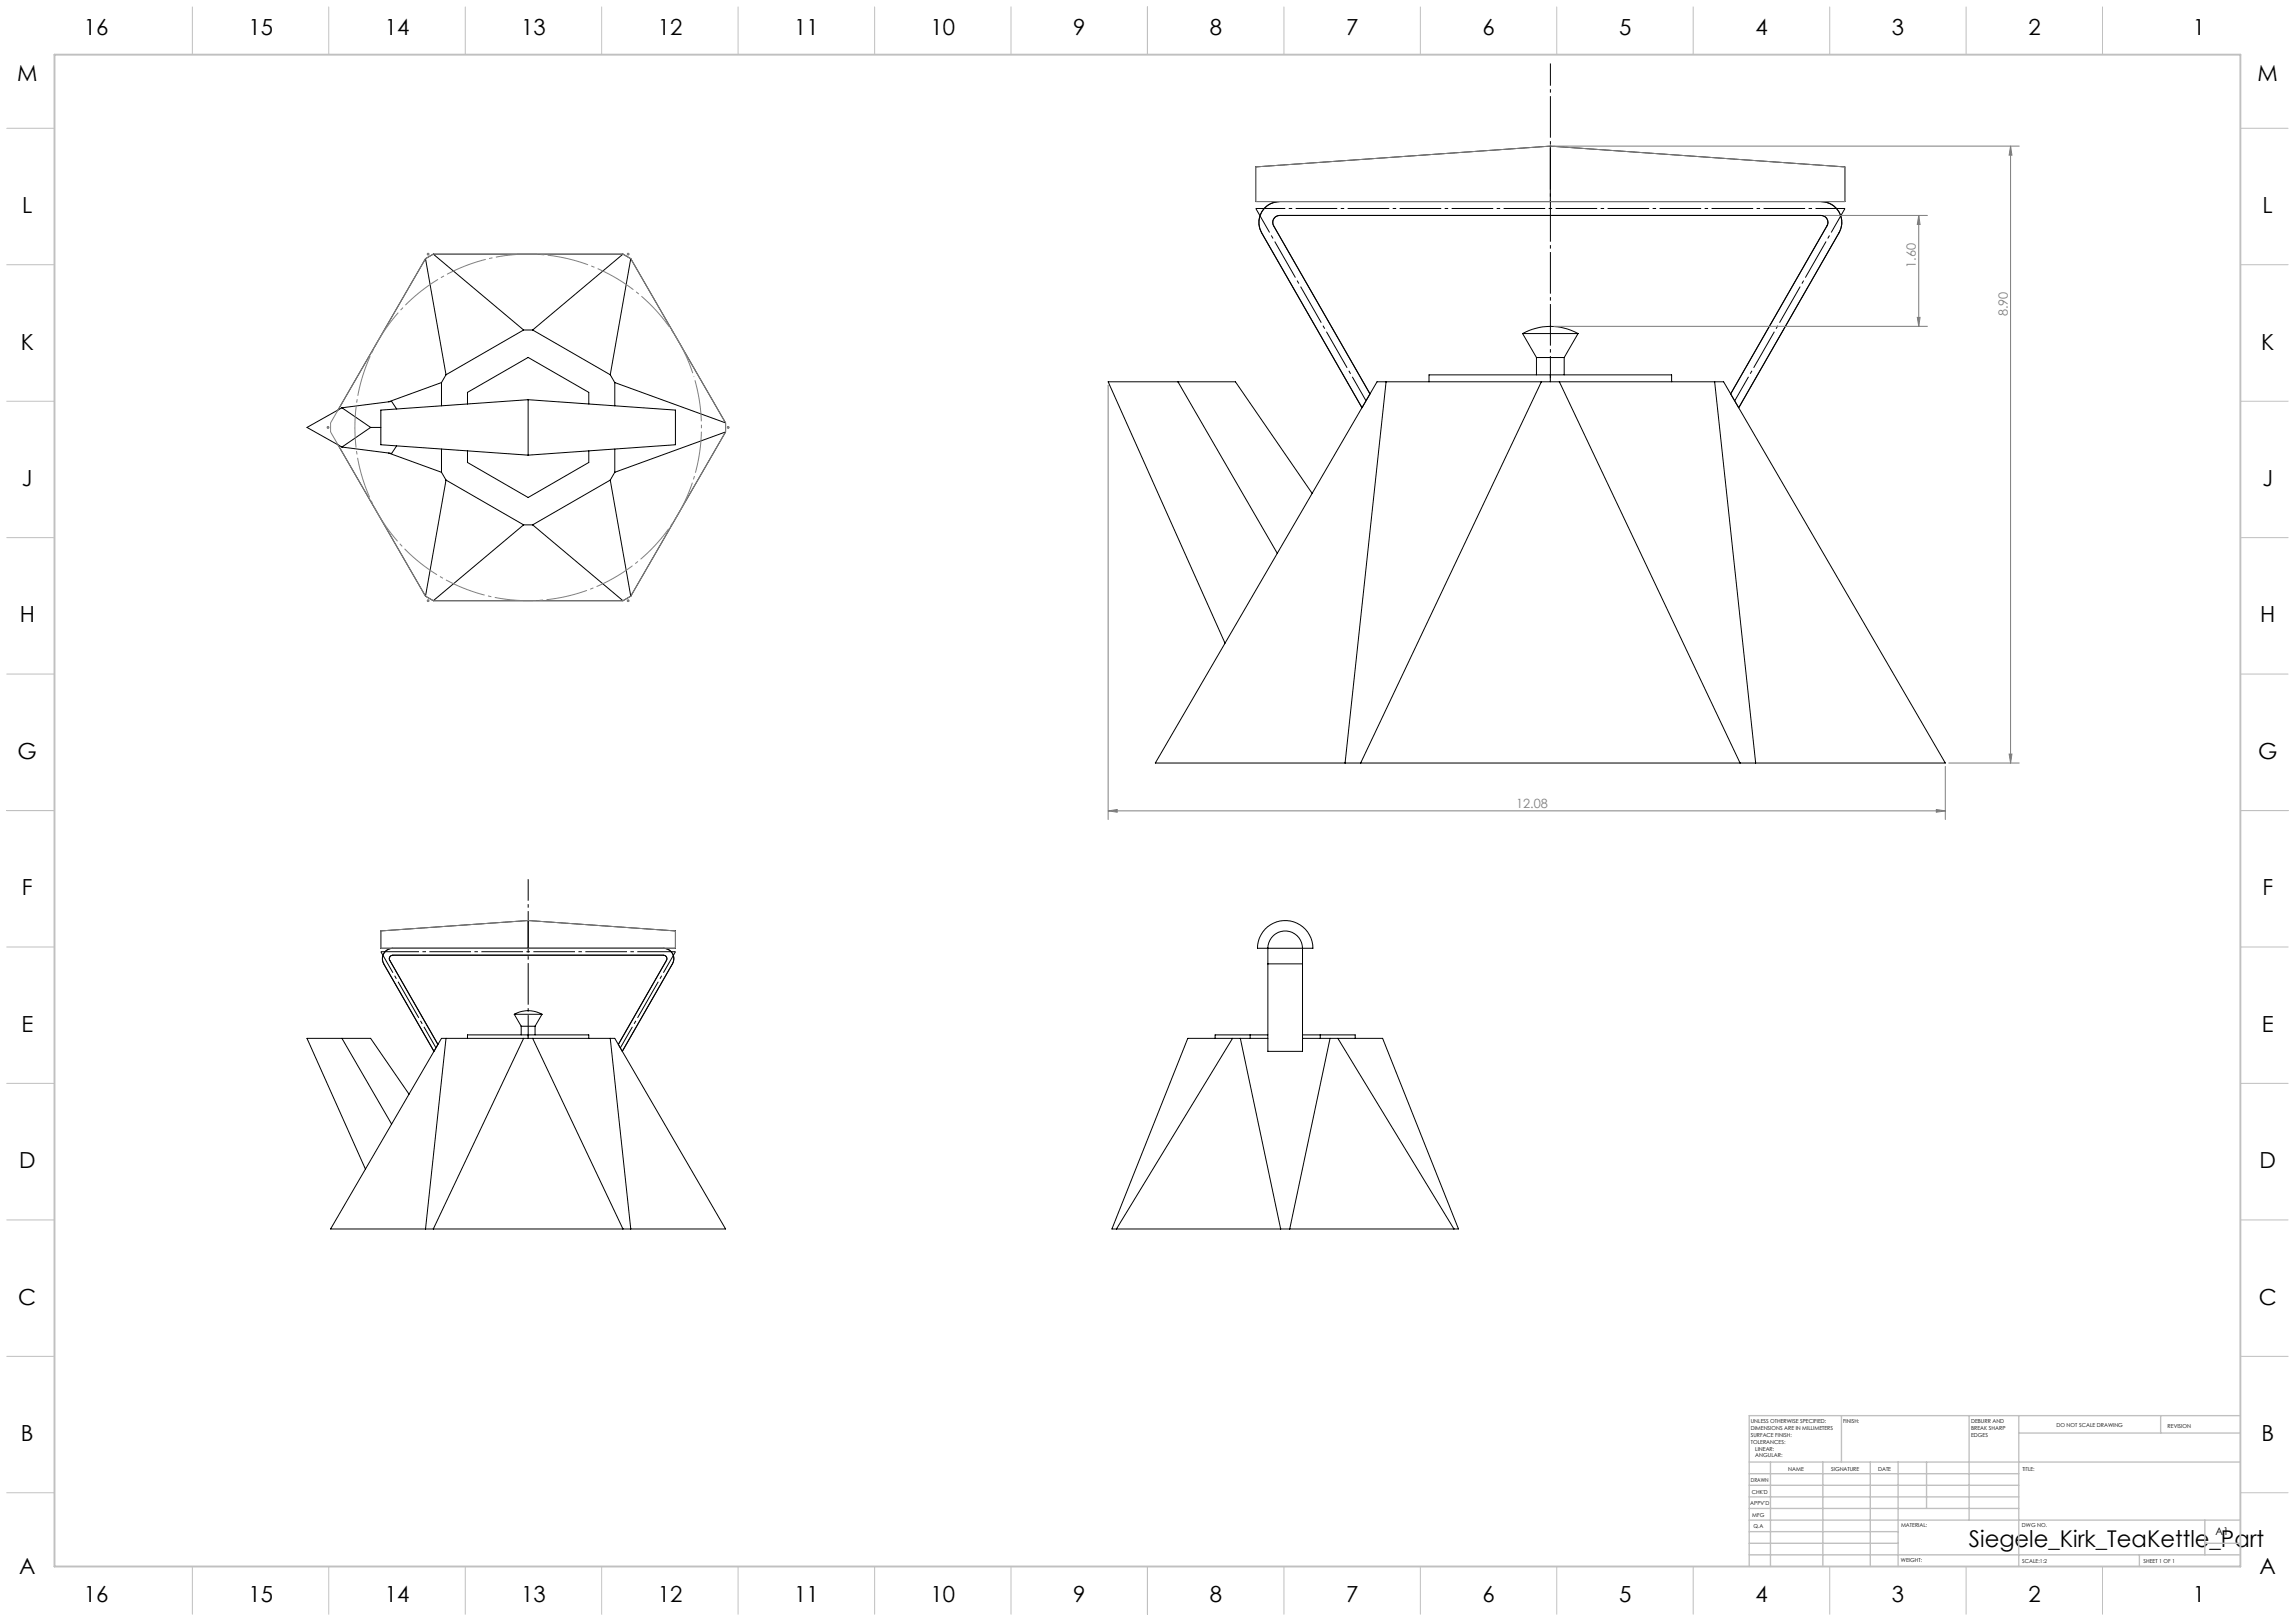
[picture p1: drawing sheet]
<svg xmlns="http://www.w3.org/2000/svg" width="841mm" height="594mm" viewBox="0 0 841 594" stroke-linecap="round" stroke-linejoin="round" font-family="sans-serif">
<defs><g id="words">
<text font-size="8.5" x="721.5" y="566.7">Siegele_Kirk_TeaKettle_Part</text>
<g font-size="8.1">
<text x="30.8" y="12.9">16</text>
<text x="91" y="12.9">15</text>
<text x="141" y="12.9">14</text>
<text x="191" y="12.9">13</text>
<text x="241" y="12.9">12</text>
<text x="291" y="12.9">11</text>
<text x="341" y="12.9">10</text>
<text x="393.3" y="12.9">9</text>
<text x="443.3" y="12.9">8</text>
<text x="493.3" y="12.9">7</text>
<text x="543.3" y="12.9">6</text>
<text x="593.3" y="12.9">5</text>
<text x="643.3" y="12.9">4</text>
<text x="693.3" y="12.9">3</text>
<text x="743.3" y="12.9">2</text>
<text x="803.6" y="12.9">1</text>
<text x="6.3" y="29.6">M</text>
<text x="827.3" y="29.6">M</text>
<text x="8.1" y="78.1">L</text>
<text x="829.1" y="78.1">L</text>
<text x="7.6" y="128.1">K</text>
<text x="828.6" y="128.1">K</text>
<text x="8.1" y="178.1">J</text>
<text x="829.1" y="178.1">J</text>
<text x="7.2" y="228.1">H</text>
<text x="828.2" y="228.1">H</text>
<text x="6.5" y="278.1">G</text>
<text x="827.5" y="278.1">G</text>
<text x="8" y="328.1">F</text>
<text x="829" y="328.1">F</text>
<text x="7.8" y="378.1">E</text>
<text x="828.8" y="378.1">E</text>
<text x="7" y="428.1">D</text>
<text x="828" y="428.1">D</text>
<text x="6.7" y="478.1">C</text>
<text x="827.7" y="478.1">C</text>
<text x="7.7" y="528.1">B</text>
<text x="828.7" y="528.1">B</text>
<text x="7" y="576.6">A</text>
<text x="828" y="576.6">A</text>
<text x="30.8" y="586.9">16</text>
<text x="91" y="586.9">15</text>
<text x="141" y="586.9">14</text>
<text x="191" y="586.9">13</text>
<text x="241" y="586.9">12</text>
<text x="291" y="586.9">11</text>
<text x="341" y="586.9">10</text>
<text x="393.3" y="586.9">9</text>
<text x="443.3" y="586.9">8</text>
<text x="493.3" y="586.9">7</text>
<text x="543.3" y="586.9">6</text>
<text x="593.3" y="586.9">5</text>
<text x="643.3" y="586.9">4</text>
<text x="693.3" y="586.9">3</text>
<text x="743.3" y="586.9">2</text>
<text x="803.6" y="586.9">1</text>
</g>
<g font-size="4.7" fill="#808080">
<text x="702.1" y="98.1" transform="rotate(-90 702.1 98.1)">1.60</text>
<text x="735.8" y="115.9" transform="rotate(-90 735.8 115.9)">8.90</text>
<text x="555.6" y="296.1">12.08</text>
</g>
<text font-size="3.9" x="811.9" y="562.5">A1</text>
<g font-size="2">
<text x="641.6" y="521.6">UNLESS OTHERWISE SPECIFIED:</text>
<text x="675.4" y="521.6">FINISH:</text>
<text x="722.3" y="521.5">DEBURR AND</text>
<text x="641.6" y="524.1">DIMENSIONS ARE IN MILLIMETERS</text>
<text x="641.6" y="526.6">SURFACE FINISH:</text>
<text x="722.3" y="524">BREAK SHARP</text>
<text x="722.3" y="526.5">EDGES</text>
<text x="753.6" y="523">DO NOT SCALE DRAWING</text>
<text x="794.3" y="523.2">REVISION</text>
<text x="641.6" y="529.1">TOLERANCES:</text>
<text x="643.2" y="531.6">LINEAR:</text>
<text x="643.2" y="534.1">ANGULAR:</text>
<text x="655.3" y="539">NAME</text>
<text x="671" y="538.9">SIGNATURE</text>
<text x="688.2" y="538.9">DATE</text>
<text x="741.1" y="538.9">TITLE:</text>
<text x="641.6" y="543.1">DRAWN</text>
<text x="641.4" y="551.4">APPV'D</text>
<text x="641.9" y="547.3">CHK'D</text>
<text x="642.1" y="555.8">MFG</text>
<text x="642.5" y="560">Q.A</text>
<text x="696.6" y="559.5">MATERIAL:</text>
<text x="741" y="559.5">DWG NO.</text>
<text x="696.6" y="572.5">WEIGHT:</text>
<text x="741.1" y="572.6">SCALE:1:2</text>
<text x="785.5" y="572.6">SHEET 1 OF 1</text>
</g>
</g></defs>
<g fill="none" stroke="#000" stroke-width=".37">
<path d="M568.1 53.5v20.4M460.2 61.2l107.9-7.7 108 7.7v12.7h-215.9zM463.6 76.1l2.2-1.6 3.1-.6a7.7 7.7 0 0 0-6.6 11.4 7.7 7.7 0 0 1 1.3-9.2zM468.9 78.9a2.57 2.57 0 0 0-2.2 3.9M468.9 78.9a2.55 2.55 0 0 0-2.2 3.9M667.3 78.9a2.54 2.54 0 0 1 2.2 3.9M667.3 73.9a7.6 7.6 0 0 1 6.6 11.4 7.6 7.6 0 0 0-6.6-11.4zM667.3 78.9h-198.4M667.3 78.9a2.55 2.55 0 0 1 2.2 3.9M155.9 94.8l7.5 42.5M155.9 94.8l-32 55.4M158.8 93.1l-2.9 1.7"/>
<path d="M158.8 93.1l33.1 27.8M158.8 93.1h69.5M228.3 93.1l2.8 1.7M228.3 93.1l-33.1 27.8M231.1 94.8l-7.5 42.5M231.1 94.8l34.8 60.2M466.7 82.8l35.3 61.5-2.9 5.1-36.8-64.1M669.5 82.8l-35.3 61.5M673.9 85.3l-36.7 64.1M163.4 137.3l-1.6 2.9M191.9 120.9l-28.5 16.4M191.9 120.9h3.3"/>
<path d="M195.2 120.9l28.4 16.4M223.6 137.3l1.7 2.9M431.7 139.9l36.4 62.9M504.6 139.9h127l81.3 139.7h-289.5zM507.9 139.9l-15 139.7M523.7 139.9v-2.5h88.9v2.5M558 122.2a20.8 20.8 0 0 1 20.3 0M558 122.2h20.3M558 122.2l5 8.8M563 131h10.2M563 131v6.4M564.8 139.9l-66.2 139.7"/>
<path d="M568.1 137.4v2.5M571.4 139.9l66.2 139.7M573.2 131v6.4M578.3 122.2l-5.1 8.8M628.3 139.9l15.1 139.7M125.3 149.4l18.2-2.3 1.8 2.8M125.3 149.4l-12.8 7.2 12.8 7.2M125.3 149.4l10.5 7.2M135.8 156.6l-10.5 7.2M135.8 156.6h3.8M161.8 140.2v8.5M161.8 140.2l-19.4 7"/>
<path d="M171.3 148.1v-4.3l22.2-12.8 22.3 12.8v4.3M193.5 146.5v20.3M193.5 146.5l-53.9 3.8v12.7l53.9 3.8M193.5 146.5l54 3.8v12.7l-54 3.8M225.3 140.2v8.5M225.3 140.2l40.6 14.8M265.9 155v3.3M265.9 158.3l-40.6 14.8M265.9 158.3l-34.8 60.2M123.9 163l32 55.5M142.4 166l19.4 7.1M145.3 163.4l-1.8 2.8-18.2-2.4"/>
<path d="M161.8 173.1l1.6 2.8M161.8 164.6v8.5M163.4 175.9l28.5 16.4M163.4 175.9l-7.5 42.6M171.3 165.2v4.3l22.2 12.8 22.3-12.8v-4.3M223.6 175.9l-28.4 16.4M223.6 175.9l7.5 42.6M225.3 164.6v8.5M225.3 173.1l-1.7 2.8M191.9 192.3h3.3M191.9 192.3l-33.1 27.8M195.2 192.3l33.1 27.8"/>
<path d="M480.8 180.8l-28.1-40.9h-46.6l42.8 95.8M155.9 218.5l2.9 1.6M231.1 218.5l-2.8 1.6M158.8 220.1h69.5M193.5 337.3v10.2M139.6 341.1l53.9-3.8 54 3.8v6.4h-107.9zM141.1 348.7a3.9 3.9 0 0 0-.5 4.5 3.8 3.8 0 0 1 3.3-5.7 4 4 0 0 0-2.8 1.2zM142.8 351.9l17.7 30.8-1.5 2.6-18.4-32.1M143.9 350a1.27 1.27 0 0 0-1.1 1.9M143.9 350h99.2M243.1 350a1.27 1.27 0 0 1 1.1 1.9M243.1 347.5a3.8 3.8 0 0 1 3.3 5.7 3.8 3.8 0 0 0-3.3-5.7z"/>
<path d="M244.2 351.9l-17.6 30.8 1.4 2.6 18.4-32.1M463.5 340.5a10.2 10.2 0 0 1 11.2-2.5 10.2 10.2 0 0 1 6.4 9.5h-20.3a10.1 10.1 0 0 1 2.7-7zM464.6 353.2v-3.8a6.7 6.7 0 0 1 8.9-7.7 7.9 7.9 0 0 1 3.8 8.4v3.1M464.6 353.2v32.1h12.7v-32.1M464.6 353.2h12.7M188.5 371.7a10.3 10.3 0 0 1 10.1 0M188.5 371.7h10.1M188.5 371.7l2.5 4.4M191 376.1h5.1M191 376.1v3.1M193.5 379.2v1.3M196.1 376.1v3.1"/>
<path d="M198.6 371.7l-2.5 4.4M458.1 379.2v1.3M464.6 379.2h-19.3v1.3M477.3 379.2h19.3v1.3M483.8 379.2v1.3M125.3 380.5l18.2 31.4M161.8 380.5h63.5l40.6 69.8h-144.8zM163.4 380.5l-7.5 69.8M171.3 380.5v-1.3h44.5v1.3M191.9 380.5l-33.1 69.8M195.2 380.5l33.1 69.8M223.6 380.5l7.5 69.8"/>
<path d="M451.7 380.5l-42.6 69.8M454.5 380.5l14.8 69.8M464.6 380.5h-29.3l-27.8 69.8h127l-27.8-69.8h-29.4M487.4 380.5l-14.8 69.8M490.3 380.5l42.5 69.8M149.9 401l-14.1-20.5h-23.3l21.4 47.9"/>
</g>
<g fill="none" stroke="#808080" stroke-width=".37">
<path d="M569.4 53.5h170.6M736.8 53.5l.5 3.4h-1.1zM736.8 53.5v226.1M460.2 61.2l107.9-7.7 108 7.7v12.7h-215.9zM668.6 78.9h37.7M703.1 78.9l.5 3.4h-1zM703.1 78.9v40.7M155.9 94.8l2.9-1.7h69.5l2.8 1.7 34.8 60.2v3.3l-34.8 60.2-2.8 1.6h-69.5l-2.9-1.6-34.8-60.2v-3.3zM156.4 93.1h1M156.5 92.8l.7 .7M156.9 92.6v1M157.2 92.8l-.7 .7"/>
<path d="M229.7 93.1h1M229.8 92.8l.7 .7M230.2 92.6v1M230.5 92.8l-.7 .7M569.4 119.6h136.9M702.6 116.3h1l-.5 3.3zM119.7 156.6h1M119.8 156.3l.7 .7M120.2 156.1v1M120.5 156.3l-.7 .7M266.3 156.6h1.1M266.5 156.3l.7 .7"/>
<path d="M266.8 156.1v1M267.2 156.3l-.7 .7M406.1 141.2v159.1M156.5 219.8l.7 .7M156.9 219.6v1M157.2 219.8l-.7 .7M229.8 219.8l.7 .7M230.2 219.6v1M230.5 219.8l-.7 .7M156.4 220.1h1M229.7 220.1h1M714.1 279.6h25.9"/>
<path d="M736.2 276.3h1.1l-.5 3.3zM406.1 297.1l3.3-.5v1zM406.1 297.1h306.8M709.6 296.6l3.3 .5-3.3 .5zM712.9 280.9v19.4M139.6 341.1l53.9-3.8 54 3.8v6.4h-107.9z"/>
</g>
<path d="M254.3 138a63.5 63.5 0 0 0-106.4-25.5 63.5 63.5 0 0 0 29.2 105.4 63.5 63.5 0 0 0 78.1-76.7l-.9-3.2" fill="none" stroke="#808080" stroke-width=".37" stroke-dasharray="15.2 1.3 1.3 1.3" stroke-dashoffset="-1.4" stroke-linecap="butt"/>
<path d="M500.6 146.9l-40.4-70.5M635.7 146.9l40.4-70.5" fill="none" stroke="#000" stroke-width=".37" stroke-dasharray="15.2 1.3 1.3 1.3" stroke-dashoffset="5.1" stroke-linecap="butt"/>
<path d="M460.2 76.4h215.9" fill="none" stroke="#000" stroke-width=".37" stroke-dasharray="15.2 1.3 1.3 1.3" stroke-dashoffset="4.4" stroke-linecap="butt"/>
<path d="M568.1 138.6v-115.3" fill="none" stroke="#000" stroke-width=".37" stroke-dasharray="15.2 1.3 1.3 1.3" stroke-dashoffset="7.1" stroke-linecap="butt"/>
<path d="M159.8 384l-20.2-35.3M227.3 384l20.2-35.3" fill="none" stroke="#000" stroke-width=".37" stroke-dasharray="15.2 1.3 1.3 1.3" stroke-dashoffset="6.4" stroke-linecap="butt"/>
<path d="M139.6 348.7h107.9" fill="none" stroke="#000" stroke-width=".37" stroke-dasharray="15.2 1.3 1.3 1.3" stroke-dashoffset="1.3" stroke-linecap="butt"/>
<path d="M193.5 379.9v-57.7" fill="none" stroke="#000" stroke-width=".37" stroke-dasharray="15.2 1.3 1.3 1.3" stroke-dashoffset="7.4" stroke-linecap="butt"/>
<g fill="none" stroke="#c0c0c0" stroke-width=".37">
<path d="M70.5 2.5v17.5M120.5 2.5v17.5M170.5 2.5v17.5M220.5 2.5v17.5M270.5 2.5v17.5M320.5 2.5v17.5M370.5 2.5v17.5M420.5 2.5v17.5M470.5 2.5v17.5M520.5 2.5v17.5M570.5 2.5v17.5M620.5 2.5v17.5"/>
<path d="M670.5 2.5v17.5M720.5 2.5v17.5M770.5 2.5v17.5M2.5 47h17.5M821 47h17.5M2.5 97h17.5M821 97h17.5M2.5 147h17.5M821 147h17.5M2.5 197h17.5M821 197h17.5M2.5 247h17.5"/>
<path d="M821 247h17.5M2.5 297h17.5M821 297h17.5M2.5 347h17.5M821 347h17.5M2.5 397h17.5M821 397h17.5M2.5 447h17.5M821 447h17.5M2.5 497h17.5M821 497h17.5M2.5 547h17.5"/>
<path d="M821 547h17.5M70.5 574v17.5M120.5 574v17.5M170.5 574v17.5M220.5 574v17.5M270.5 574v17.5M320.5 574v17.5M370.5 574v17.5M420.5 574v17.5M470.5 574v17.5M520.5 574v17.5M570.5 574v17.5"/>
<path d="M620.5 574v17.5M670.5 574v17.5M720.5 574v17.5M770.5 574v17.5"/>
</g>
<g fill="none" stroke="#c0c0c0" stroke-width=".5">
<path d="M674.8 518.8v17M721.6 518.8v38.2M739.8 518.8v55.2M791.8 518.8v6.3M821 518.8h-180v55.2M641 535.8h180M648.8 535.8v38.2M668 535.8v38.2M685.4 535.8v38.2M695.6 535.8v38.2M706 535.8v17M739.8 525.1h81.2"/>
<path d="M641 552.8h98.8M641 548.5h98.8M641 544.3h98.8M641 540h98.8M641 557h180M808 557v12.8M641 569.8h180M641 565.5h54.6M641 561.3h54.6M784 569.8v4.2M808 565.5h13"/>
</g>
<path d="M20 20h801v554h-801z" fill="none" stroke="#c0c0c0" stroke-width=".7"/>
<g fill="#808080">
<path d="M406.1 297.1l3.3-.5v1zM709.6 296.6l3.3 .5-3.3 .5z"/>
<path d="M736.2 276.3h1.1l-.5 3.3zM736.8 53.5l.5 3.4h-1.1z"/>
<path d="M702.6 116.3h1l-.5 3.3zM703.1 78.9l.5 3.4h-1z"/>
</g>
<use href="#words"/>
</svg>
